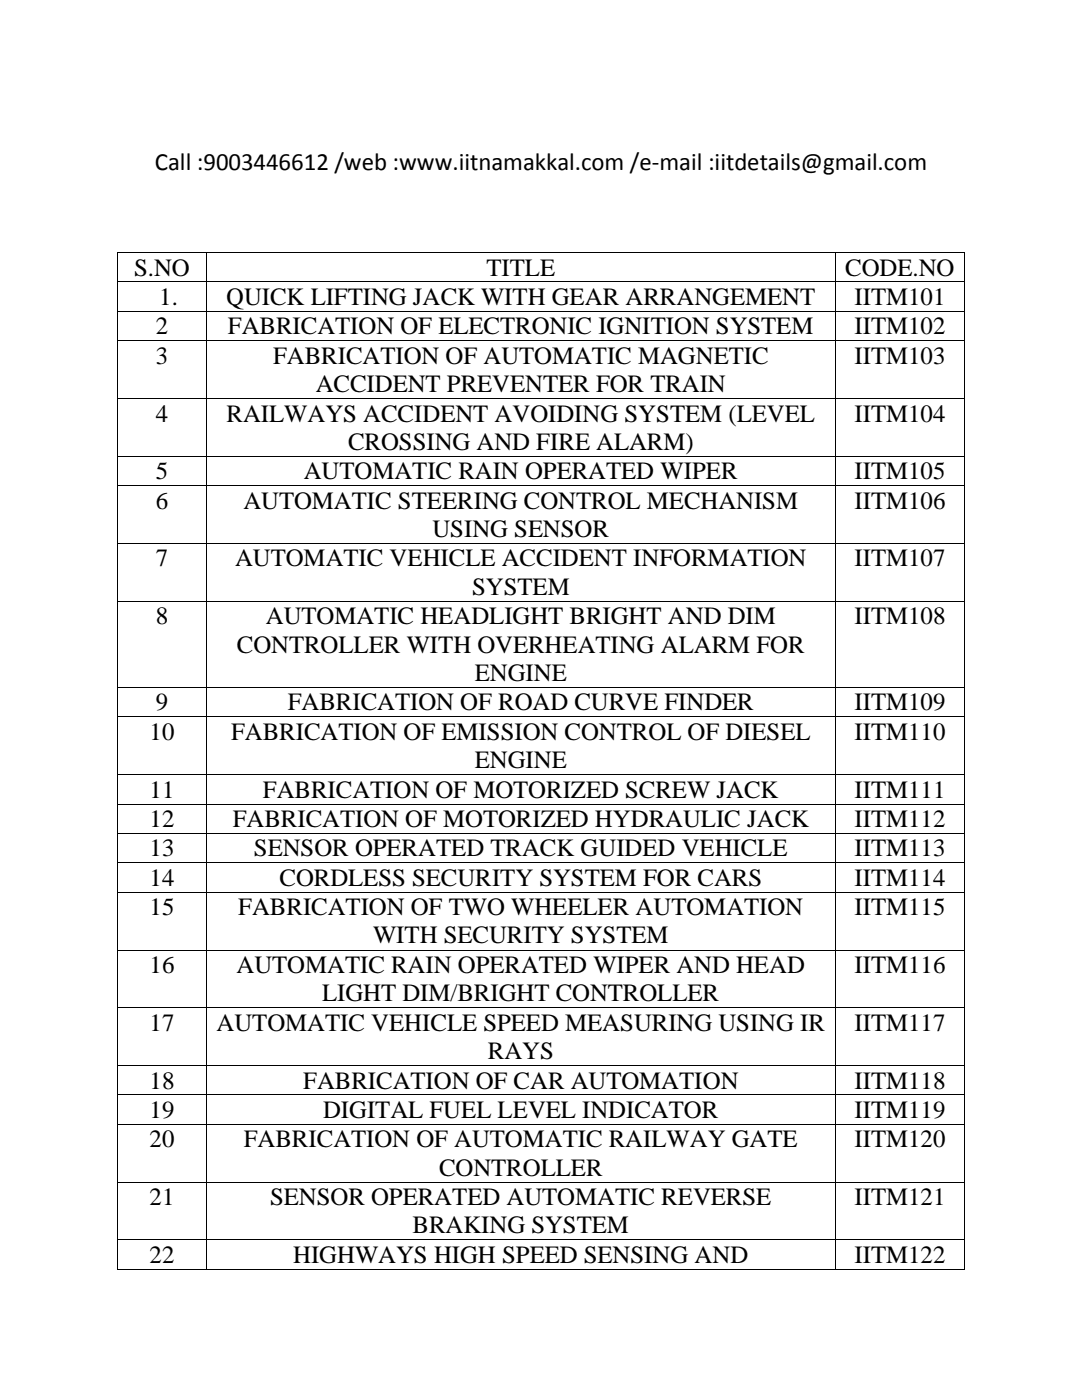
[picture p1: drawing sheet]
<svg xmlns="http://www.w3.org/2000/svg" width="216mm" height="279mm" viewBox="0 0 216 279" stroke-linecap="round" stroke-linejoin="round" font-family="sans-serif">
<defs><g id="words">
<g font-size="5">
<text x="30.9" y="33.9">Call :9003446612 /web :www.iitnamakkal.com /e-mail :iitdetails@gmail.com</text>
<text x="26.8" y="55">S.NO</text>
<text x="97.1" y="55">TITLE</text>
<text x="168.6" y="55">CODE.NO</text>
<text x="31.8" y="60.9">1.</text>
<text x="45.1" y="60.9">QUICK LIFTING JACK WITH GEAR ARRANGEMENT</text>
<text x="170.5" y="60.9">IITM101</text>
<text x="31.1" y="66.7">2</text>
<text x="45.5" y="66.7">FABRICATION OF ELECTRONIC IGNITION SYSTEM</text>
<text x="170.5" y="66.7">IITM102</text>
<text x="31.1" y="72.6">3</text>
<text x="54.5" y="72.6">FABRICATION OF AUTOMATIC MAGNETIC</text>
<text x="170.5" y="72.6">IITM103</text>
<text x="63" y="78.2">ACCIDENT PREVENTER FOR TRAIN</text>
<text x="31.1" y="84.1">4</text>
<text x="45.2" y="84.1">RAILWAYS ACCIDENT AVOIDING SYSTEM (LEVEL</text>
<text x="69.4" y="89.8">CROSSING AND FIRE ALARM)</text>
<text x="170.5" y="84.1">IITM104</text>
<text x="31.1" y="95.6">5</text>
<text x="60.6" y="95.6">AUTOMATIC RAIN OPERATED WIPER</text>
<text x="170.5" y="95.6">IITM105</text>
<text x="31.1" y="101.5">6</text>
<text x="48.6" y="101.5">AUTOMATIC STEERING CONTROL MECHANISM</text>
<text x="170.5" y="101.5">IITM106</text>
<text x="86.3" y="107.2">USING SENSOR</text>
<text x="31.1" y="113">7</text>
<text x="46.9" y="113">AUTOMATIC VEHICLE ACCIDENT INFORMATION</text>
<text x="170.5" y="113">IITM107</text>
<text x="94.2" y="118.7">SYSTEM</text>
<text x="31.1" y="124.6">8</text>
<text x="53.1" y="124.6">AUTOMATIC HEADLIGHT BRIGHT AND DIM</text>
<text x="170.5" y="124.6">IITM108</text>
<text x="47.3" y="130.3">CONTROLLER WITH OVERHEATING ALARM FOR</text>
<text x="94.8" y="135.9">ENGINE</text>
<text x="31.1" y="141.8">9</text>
<text x="57.4" y="141.8">FABRICATION OF ROAD CURVE FINDER</text>
<text x="170.5" y="141.8">IITM109</text>
<text x="29.9" y="147.6">10</text>
<text x="46.1" y="147.6">FABRICATION OF EMISSION CONTROL OF DIESEL</text>
<text x="170.5" y="147.6">IITM110</text>
<text x="94.8" y="153.4">ENGINE</text>
<text x="29.9" y="159.2">11</text>
<text x="52.5" y="159.2">FABRICATION OF MOTORIZED SCREW JACK</text>
<text x="170.5" y="159.2">IITM111</text>
<text x="29.9" y="165">12</text>
<text x="46.4" y="165">FABRICATION OF MOTORIZED HYDRAULIC JACK</text>
<text x="170.5" y="165">IITM112</text>
<text x="29.9" y="170.9">13</text>
<text x="50.7" y="170.9">SENSOR OPERATED TRACK GUIDED VEHICLE</text>
<text x="170.5" y="170.9">IITM113</text>
<text x="29.9" y="176.8">14</text>
<text x="55.8" y="176.8">CORDLESS SECURITY SYSTEM FOR CARS</text>
<text x="170.5" y="176.8">IITM114</text>
<text x="29.9" y="182.6">15</text>
<text x="47.5" y="182.6">FABRICATION OF TWO WHEELER AUTOMATION</text>
<text x="170.5" y="182.6">IITM115</text>
<text x="74.4" y="188.3">WITH SECURITY SYSTEM</text>
<text x="29.9" y="194.2">16</text>
<text x="47.2" y="194.2">AUTOMATIC RAIN OPERATED WIPER AND HEAD</text>
<text x="170.5" y="194.2">IITM116</text>
<text x="64.3" y="199.8">LIGHT DIM/BRIGHT CONTROLLER</text>
<text x="29.9" y="205.7">17</text>
<text x="43.2" y="205.7">AUTOMATIC VEHICLE SPEED MEASURING USING IR</text>
<text x="170.5" y="205.7">IITM117</text>
<text x="97.3" y="211.4">RAYS</text>
<text x="29.9" y="217.2">18</text>
<text x="60.5" y="217.2">FABRICATION OF CAR AUTOMATION</text>
<text x="170.5" y="217.2">IITM118</text>
<text x="29.9" y="223.1">19</text>
<text x="64.5" y="223.1">DIGITAL FUEL LEVEL INDICATOR</text>
<text x="170.5" y="223.1">IITM119</text>
<text x="29.9" y="228.9">20</text>
<text x="48.6" y="228.9">FABRICATION OF AUTOMATIC RAILWAY GATE</text>
<text x="170.5" y="228.9">IITM120</text>
<text x="87.6" y="234.6">CONTROLLER</text>
<text x="29.9" y="240.5">21</text>
<text x="53.9" y="240.5">SENSOR OPERATED AUTOMATIC REVERSE</text>
<text x="170.5" y="240.5">IITM121</text>
<text x="82.3" y="246.2">BRAKING SYSTEM</text>
<text x="29.9" y="252">22</text>
<text x="58.5" y="252">HIGHWAYS HIGH SPEED SENSING AND</text>
<text x="170.5" y="252">IITM122</text>
</g>
</g></defs>
<g fill="#000">
<path d="M23.4 50.3h.2v.2h-.2z" fill-rule="evenodd"/>
<path d="M23.4 50.3h.2v.2h-.2z" fill-rule="evenodd"/>
<path d="M23.4 56.2h.2v.2h-.2z" fill-rule="evenodd"/>
<path d="M41.1 50.3h.2v.2h-.2z" fill-rule="evenodd"/>
<path d="M41.1 56.2h.2v.2h-.2z" fill-rule="evenodd"/>
<path d="M166.7 50.3h.1v.2h-.1z" fill-rule="evenodd"/>
<path d="M166.7 56.2h.1v.2h-.1z" fill-rule="evenodd"/>
<path d="M192.4 50.3h.1v.2h-.1z" fill-rule="evenodd"/>
<path d="M192.4 50.3h.1v.2h-.1z" fill-rule="evenodd"/>
<path d="M192.4 56.2h.1v.2h-.1z" fill-rule="evenodd"/>
<path d="M23.4 62.1h.2v.1h-.2z" fill-rule="evenodd"/>
<path d="M23.4 67.9h.2v.2h-.2z" fill-rule="evenodd"/>
<path d="M23.4 79.5h.2v.1h-.2z" fill-rule="evenodd"/>
<path d="M41.1 62.1h.2v.1h-.2z" fill-rule="evenodd"/>
<path d="M41.1 67.9h.2v.2h-.2z" fill-rule="evenodd"/>
<path d="M41.1 79.5h.2v.1h-.2z" fill-rule="evenodd"/>
<path d="M166.7 62.1h.1v.1h-.1z" fill-rule="evenodd"/>
<path d="M166.7 67.9h.1v.2h-.1z" fill-rule="evenodd"/>
<path d="M166.7 79.5h.1v.1h-.1z" fill-rule="evenodd"/>
<path d="M192.4 62.1h.1v.1h-.1z" fill-rule="evenodd"/>
<path d="M192.4 67.9h.1v.2h-.1z" fill-rule="evenodd"/>
<path d="M192.4 79.5h.1v.1h-.1z" fill-rule="evenodd"/>
<path d="M23.4 91h.2v.2h-.2z" fill-rule="evenodd"/>
<path d="M23.4 96.8h.2v.2h-.2z" fill-rule="evenodd"/>
<path d="M41.1 91h.2v.2h-.2z" fill-rule="evenodd"/>
<path d="M41.1 96.8h.2v.2h-.2z" fill-rule="evenodd"/>
<path d="M166.7 91h.1v.2h-.1z" fill-rule="evenodd"/>
<path d="M166.7 96.8h.1v.2h-.1z" fill-rule="evenodd"/>
<path d="M192.4 91h.1v.2h-.1z" fill-rule="evenodd"/>
<path d="M192.4 96.8h.1v.2h-.1z" fill-rule="evenodd"/>
<path d="M23.4 108.4h.2v.2h-.2z" fill-rule="evenodd"/>
<path d="M41.1 108.4h.2v.2h-.2z" fill-rule="evenodd"/>
<path d="M166.7 108.4h.1v.2h-.1z" fill-rule="evenodd"/>
<path d="M192.4 108.4h.1v.2h-.1z" fill-rule="evenodd"/>
<path d="M23.4 119.9h.2v.2h-.2z" fill-rule="evenodd"/>
<path d="M23.4 137.1h.2v.2h-.2z" fill-rule="evenodd"/>
<path d="M41.1 119.9h.2v.2h-.2z" fill-rule="evenodd"/>
<path d="M41.1 137.1h.2v.2h-.2z" fill-rule="evenodd"/>
<path d="M166.7 119.9h.1v.2h-.1z" fill-rule="evenodd"/>
<path d="M166.7 137.1h.1v.2h-.1z" fill-rule="evenodd"/>
<path d="M192.4 119.9h.1v.2h-.1z" fill-rule="evenodd"/>
<path d="M192.4 137.1h.1v.2h-.1z" fill-rule="evenodd"/>
<path d="M23.4 143h.2v.1h-.2z" fill-rule="evenodd"/>
<path d="M23.4 154.5h.2v.2h-.2z" fill-rule="evenodd"/>
<path d="M41.1 143h.2v.1h-.2z" fill-rule="evenodd"/>
<path d="M41.1 154.5h.2v.2h-.2z" fill-rule="evenodd"/>
<path d="M166.7 143h.1v.1h-.1z" fill-rule="evenodd"/>
<path d="M166.7 154.5h.1v.2h-.1z" fill-rule="evenodd"/>
<path d="M192.4 143h.1v.1h-.1z" fill-rule="evenodd"/>
<path d="M192.4 154.5h.1v.2h-.1z" fill-rule="evenodd"/>
<path d="M23.4 160.4h.2v.2h-.2z" fill-rule="evenodd"/>
<path d="M23.4 166.2h.2v.2h-.2z" fill-rule="evenodd"/>
<path d="M23.4 172.1h.2v.2h-.2z" fill-rule="evenodd"/>
<path d="M23.4 178h.2v.1h-.2z" fill-rule="evenodd"/>
<path d="M41.1 160.4h.2v.2h-.2z" fill-rule="evenodd"/>
<path d="M41.1 166.2h.2v.2h-.2z" fill-rule="evenodd"/>
<path d="M41.1 172.1h.2v.2h-.2z" fill-rule="evenodd"/>
<path d="M41.1 178h.2v.1h-.2z" fill-rule="evenodd"/>
<path d="M166.7 160.4h.1v.2h-.1z" fill-rule="evenodd"/>
<path d="M166.7 166.2h.1v.2h-.1z" fill-rule="evenodd"/>
<path d="M166.7 172.1h.1v.2h-.1z" fill-rule="evenodd"/>
<path d="M166.7 178h.1v.1h-.1z" fill-rule="evenodd"/>
<path d="M192.4 160.4h.1v.2h-.1z" fill-rule="evenodd"/>
<path d="M192.4 166.2h.1v.2h-.1z" fill-rule="evenodd"/>
<path d="M192.4 172.1h.1v.2h-.1z" fill-rule="evenodd"/>
<path d="M192.4 178h.1v.1h-.1z" fill-rule="evenodd"/>
<path d="M23.4 189.5h.2v.2h-.2z" fill-rule="evenodd"/>
<path d="M41.1 189.5h.2v.2h-.2z" fill-rule="evenodd"/>
<path d="M166.7 189.5h.1v.2h-.1z" fill-rule="evenodd"/>
<path d="M192.4 189.5h.1v.2h-.1z" fill-rule="evenodd"/>
<path d="M23.4 201h.2v.2h-.2z" fill-rule="evenodd"/>
<path d="M23.4 212.5h.2v.2h-.2z" fill-rule="evenodd"/>
<path d="M23.4 218.4h.2v.2h-.2z" fill-rule="evenodd"/>
<path d="M41.1 201h.2v.2h-.2z" fill-rule="evenodd"/>
<path d="M41.1 212.5h.2v.2h-.2z" fill-rule="evenodd"/>
<path d="M41.1 218.4h.2v.2h-.2z" fill-rule="evenodd"/>
<path d="M166.7 201h.1v.2h-.1z" fill-rule="evenodd"/>
<path d="M166.7 212.5h.1v.2h-.1z" fill-rule="evenodd"/>
<path d="M166.7 218.4h.1v.2h-.1z" fill-rule="evenodd"/>
<path d="M192.4 201h.1v.2h-.1z" fill-rule="evenodd"/>
<path d="M192.4 212.5h.1v.2h-.1z" fill-rule="evenodd"/>
<path d="M192.4 218.4h.1v.2h-.1z" fill-rule="evenodd"/>
<path d="M23.4 224.3h.2v.1h-.2z" fill-rule="evenodd"/>
<path d="M23.4 235.8h.2v.2h-.2z" fill-rule="evenodd"/>
<path d="M41.1 224.3h.2v.1h-.2z" fill-rule="evenodd"/>
<path d="M41.1 235.8h.2v.2h-.2z" fill-rule="evenodd"/>
<path d="M166.7 224.3h.1v.1h-.1z" fill-rule="evenodd"/>
<path d="M166.7 235.8h.1v.2h-.1z" fill-rule="evenodd"/>
<path d="M192.4 224.3h.1v.1h-.1z" fill-rule="evenodd"/>
<path d="M192.4 235.8h.1v.2h-.1z" fill-rule="evenodd"/>
<path d="M23.4 247.3h.2v.2h-.2z" fill-rule="evenodd"/>
<path d="M23.4 253.2h.2v.2h-.2z" fill-rule="evenodd"/>
<path d="M23.4 253.2h.2v.2h-.2z" fill-rule="evenodd"/>
<path d="M41.1 247.3h.2v.2h-.2z" fill-rule="evenodd"/>
<path d="M41.1 253.2h.2v.2h-.2z" fill-rule="evenodd"/>
<path d="M166.7 247.3h.1v.2h-.1z" fill-rule="evenodd"/>
<path d="M166.7 253.2h.1v.2h-.1z" fill-rule="evenodd"/>
<path d="M192.4 247.3h.1v.2h-.1z" fill-rule="evenodd"/>
<path d="M192.4 253.2h.1v.2h-.1z" fill-rule="evenodd"/>
<path d="M192.4 253.2h.1v.2h-.1z" fill-rule="evenodd"/>
</g>
<g fill="none" stroke="#000" stroke-width=".2">
<path d="M23.5 50.5v5.7M23.5 56.4v5.7M23.6 50.4h17.5M23.6 56.3h17.5M41.2 50.5v5.7M41.2 56.4v5.7M41.3 50.4h125.4M41.3 56.3h125.4M166.7 50.5v5.7M166.7 56.4v5.7M166.8 50.4h25.6M166.8 56.3h25.6"/>
<path d="M192.4 50.5v5.7M192.4 56.4v5.7M23.5 62.2v5.7M23.5 68.1v11.4M23.5 79.6v11.4M23.6 62.2h17.5M23.6 68h17.5M23.6 79.6h17.5M41.2 62.2v5.7M41.2 68.1v11.4M41.2 79.6v11.4M41.3 62.2h125.4"/>
<path d="M41.3 68h125.4M41.3 79.6h125.4M166.7 62.2v5.7M166.7 68.1v11.4M166.7 79.6v11.4M166.8 62.2h25.6M166.8 68h25.6M166.8 79.6h25.6M192.4 62.2v5.7M192.4 68.1v11.4M192.4 79.6v11.4M23.5 91.2v5.6"/>
<path d="M23.5 97v11.4M23.6 91.1h17.5M23.6 96.9h17.5M41.2 91.2v5.6M41.2 97v11.4M41.3 91.1h125.4M41.3 96.9h125.4M166.7 91.2v5.6M166.7 97v11.4M166.8 91.1h25.6M166.8 96.9h25.6M192.4 91.2v5.6"/>
<path d="M192.4 97v11.4M23.5 108.6v11.3M23.6 108.5h17.5M23.6 120h17.5M41.2 108.6v11.3M41.3 108.5h125.4M41.3 120h125.4M166.7 108.6v11.3M166.8 108.5h25.6M166.8 120h25.6M192.4 108.6v11.3M23.5 120.1v17"/>
<path d="M23.5 137.3v5.7M23.6 137.2h17.5M41.2 120.1v17M41.2 137.3v5.7M41.3 137.2h125.4M166.7 120.1v17M166.7 137.3v5.7M166.8 137.2h25.6M192.4 120.1v17M192.4 137.3v5.7M23.5 143.1v11.4M23.5 154.7v5.7"/>
<path d="M23.6 143.1h17.5M23.6 154.6h17.5M41.2 143.1v11.4M41.2 154.7v5.7M41.3 143.1h125.4M41.3 154.6h125.4M166.7 143.1v11.4M166.7 154.7v5.7M166.8 143.1h25.6M166.8 154.6h25.6M192.4 143.1v11.4M192.4 154.7v5.7"/>
<path d="M23.5 160.6v5.6M23.5 166.4v5.7M23.5 172.3v5.7M23.5 178.1v11.4M23.6 160.5h17.5M23.6 166.3h17.5M23.6 172.2h17.5M23.6 178h17.5M41.2 160.6v5.6M41.2 166.4v5.7M41.2 172.3v5.7M41.2 178.1v11.4"/>
<path d="M41.3 160.5h125.4M41.3 166.3h125.4M41.3 172.2h125.4M41.3 178h125.4M166.7 160.6v5.6M166.7 166.4v5.7M166.7 172.3v5.7M166.7 178.1v11.4M166.8 160.5h25.6M166.8 166.3h25.6M166.8 172.2h25.6M166.8 178h25.6"/>
<path d="M192.4 160.6v5.6M192.4 166.4v5.7M192.4 172.3v5.7M192.4 178.1v11.4M23.5 189.7v11.3M23.6 189.6h17.5M41.2 189.7v11.3M41.3 189.6h125.4M166.7 189.7v11.3M166.8 189.6h25.6M192.4 189.7v11.3M23.5 201.2v11.3"/>
<path d="M23.5 212.7v5.7M23.5 218.6v5.7M23.6 201.1h17.5M23.6 212.6h17.5M23.6 218.5h17.5M41.2 201.2v11.3M41.2 212.7v5.7M41.2 218.6v5.7M41.3 201.1h125.4M41.3 212.6h125.4M41.3 218.5h125.4M166.7 201.2v11.3"/>
<path d="M166.7 212.7v5.7M166.7 218.6v5.7M166.8 201.1h25.6M166.8 212.6h25.6M166.8 218.5h25.6M192.4 201.2v11.3M192.4 212.7v5.7M192.4 218.6v5.7M23.5 224.4v11.4M23.5 236v11.3M23.6 224.4h17.5M23.6 235.9h17.5"/>
<path d="M41.2 224.4v11.4M41.2 236v11.3M41.3 224.4h125.4M41.3 235.9h125.4M166.7 224.4v11.4M166.7 236v11.3M166.8 224.4h25.6M166.8 235.9h25.6M192.4 224.4v11.4M192.4 236v11.3M23.5 247.5v5.7M23.6 247.4h17.5"/>
<path d="M23.6 253.3h17.5M41.2 247.5v5.7M41.3 247.4h125.4M41.3 253.3h125.4M166.7 247.5v5.7M166.8 247.4h25.6M166.8 253.3h25.6M192.4 247.5v5.7"/>
</g>
<use href="#words"/>
</svg>
